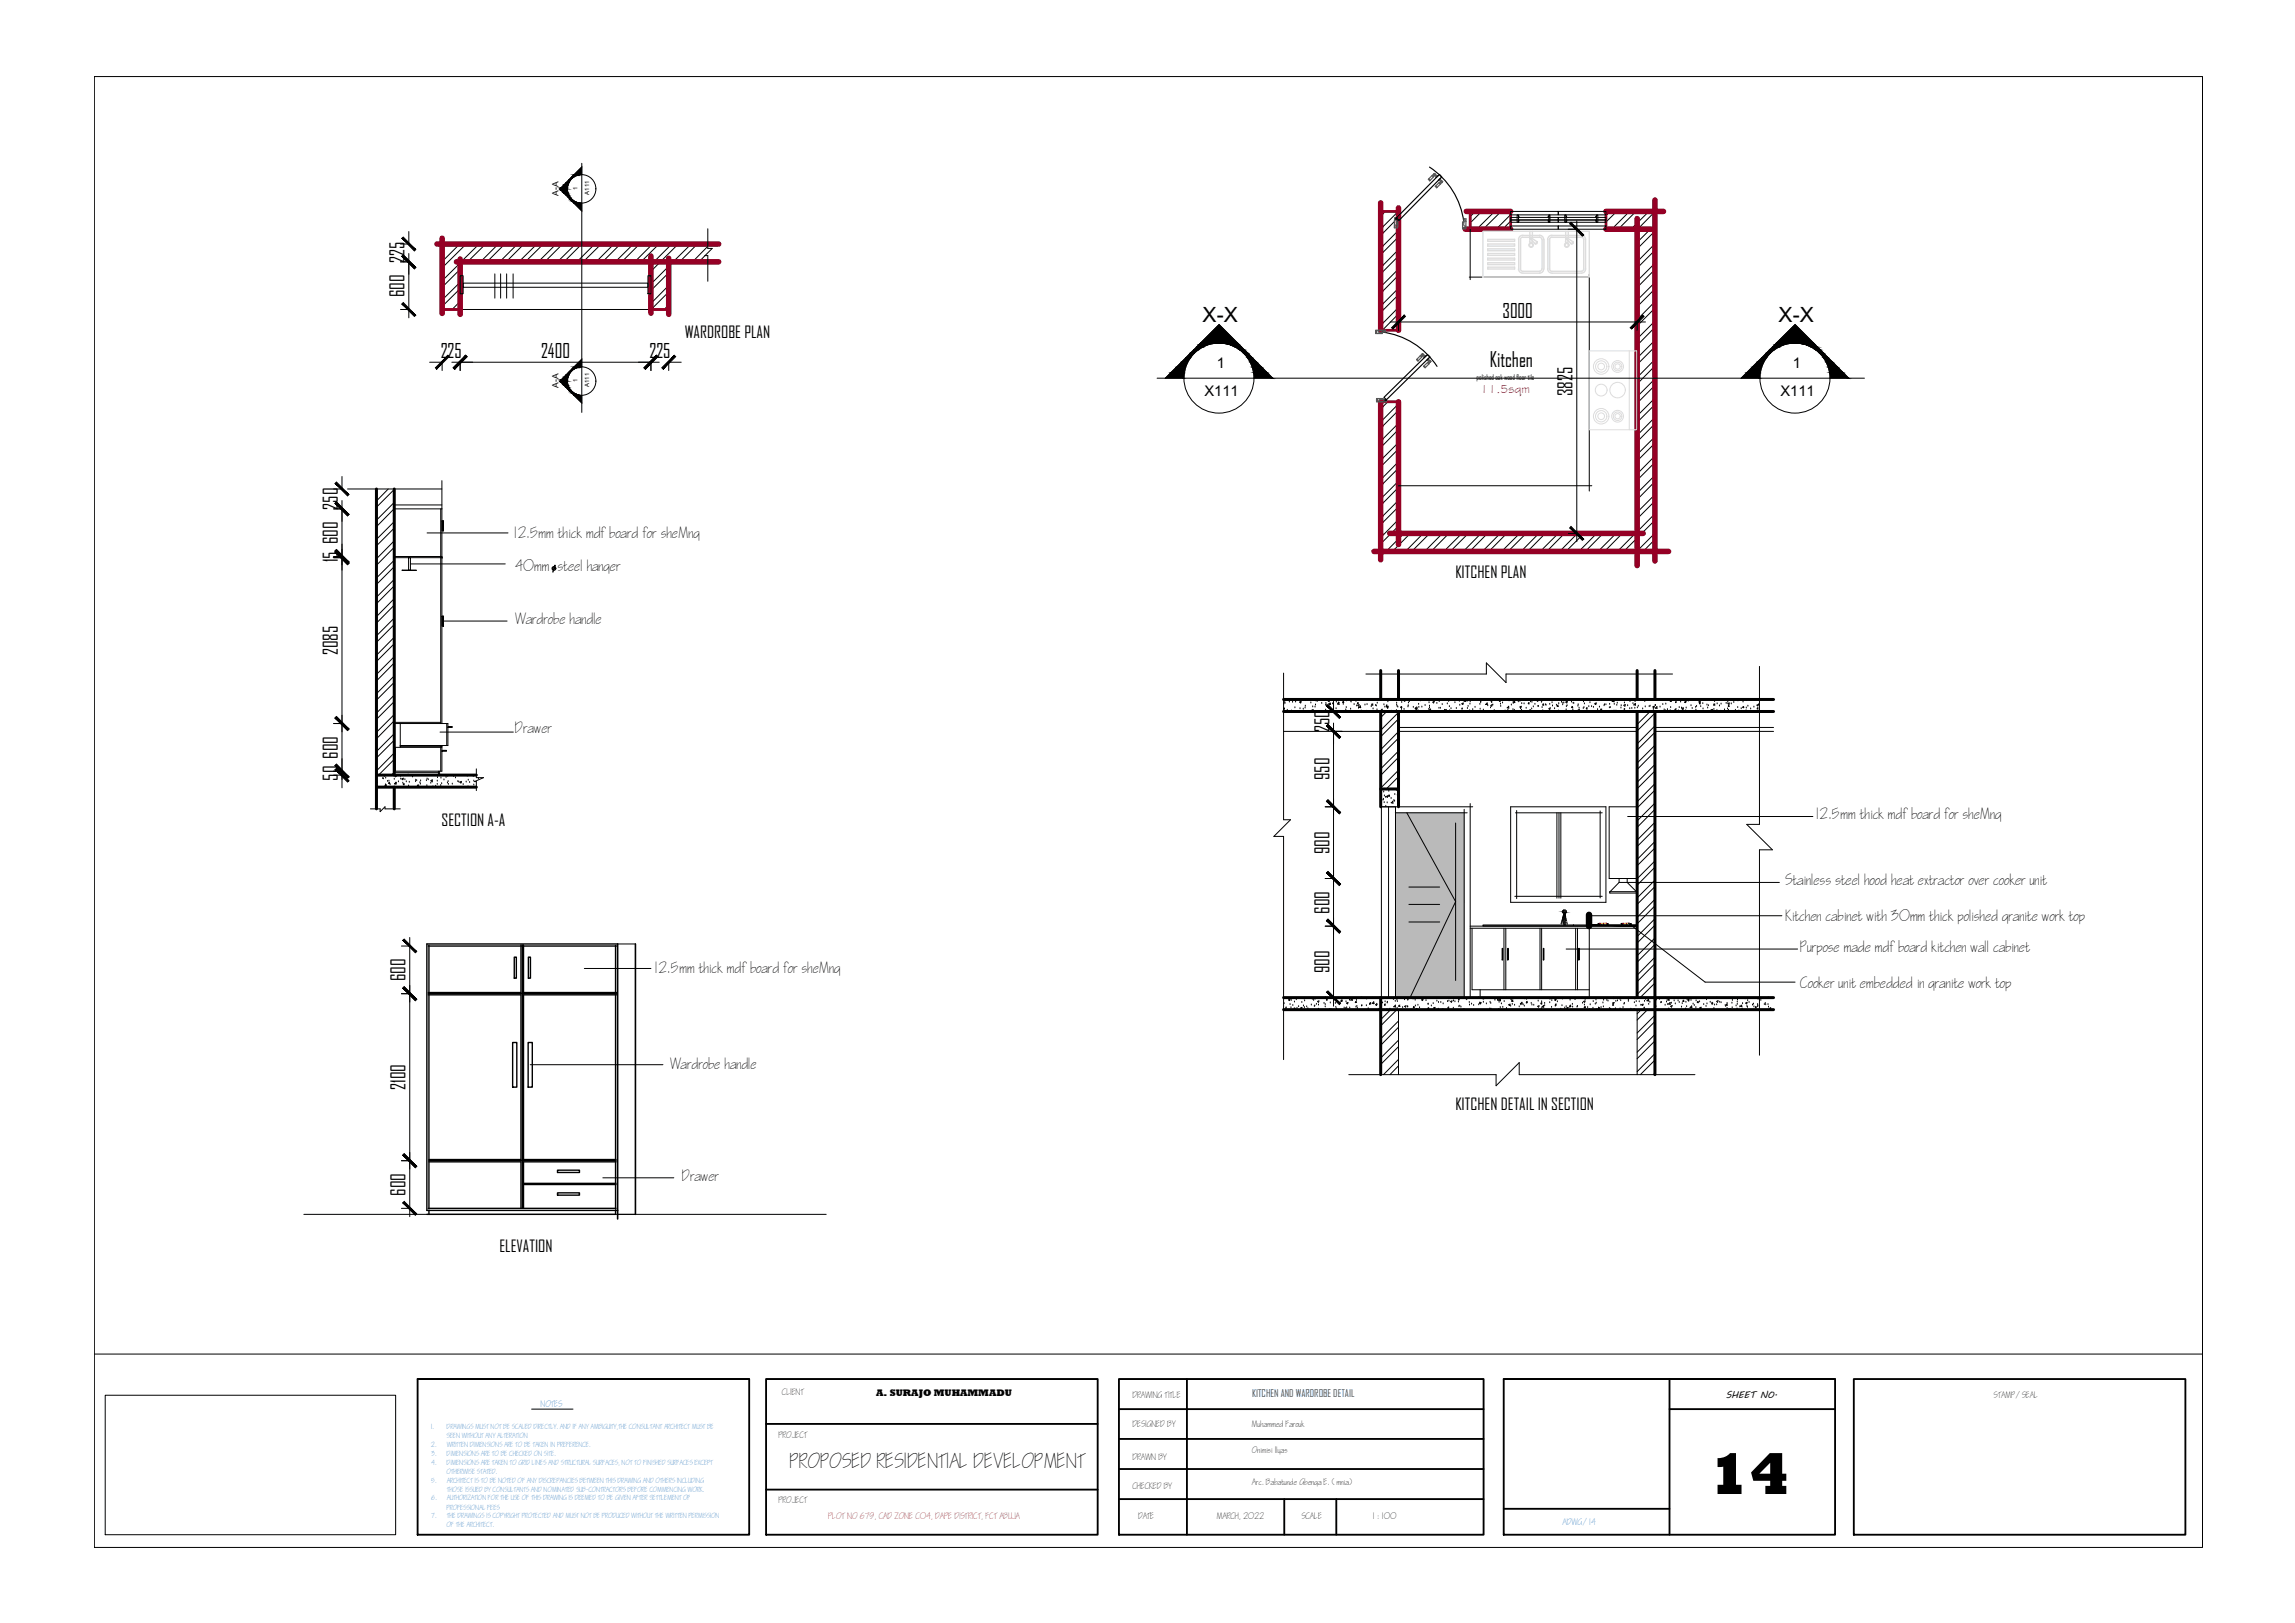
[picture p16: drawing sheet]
<svg xmlns="http://www.w3.org/2000/svg" width="420mm" height="297mm" viewBox="0 0 420 297" stroke-linecap="round" stroke-linejoin="round" font-family="sans-serif">
<defs><g id="words">
<text font-size="10.8" x="312.8" y="273.4">14</text>
<g font-size="3.9">
<text x="220.2" y="58.9">X-X</text>
<text x="325.6" y="58.9">X-X</text>
</g>
<text font-size="3.8" x="272.8" y="67.2">Kitchen</text>
<g font-size="3.6">
<text x="74.1" y="48.2" transform="rotate(-90 74.1 48.2)">225</text>
<text x="74.1" y="54.4" transform="rotate(-90 74.1 54.4)">600</text>
<text x="275.1" y="58.2">3000</text>
<text x="80.7" y="65.5">225</text>
<text x="99.1" y="65.5">2400</text>
<text x="118.9" y="65.5">225</text>
<text x="287.9" y="72.5" transform="rotate(-90 287.9 72.5)">3825</text>
<text x="61.8" y="93.3" transform="rotate(-90 61.8 93.3)">250</text>
<text x="61.8" y="99.6" transform="rotate(-90 61.8 99.6)">600</text>
<text x="61.8" y="102.9" transform="rotate(-90 61.8 102.9)">15</text>
<text x="61.8" y="119.9" transform="rotate(-90 61.8 119.9)">2085</text>
<text x="243.4" y="134" transform="rotate(-90 243.4 134)">250</text>
<text x="61.8" y="142.9" transform="rotate(-90 61.8 142.9)">50</text>
<text x="61.8" y="138.9" transform="rotate(-90 61.8 138.9)">600</text>
<text x="243.4" y="142.8" transform="rotate(-90 243.4 142.8)">950</text>
<text x="243.4" y="156.3" transform="rotate(-90 243.4 156.3)">900</text>
<text x="243.4" y="167.2" transform="rotate(-90 243.4 167.2)">600</text>
<text x="74.3" y="179.6" transform="rotate(-90 74.3 179.6)">600</text>
<text x="243.4" y="178.1" transform="rotate(-90 243.4 178.1)">900</text>
<text x="74.3" y="199.5" transform="rotate(-90 74.3 199.5)">2100</text>
<text x="74.3" y="218.9" transform="rotate(-90 74.3 218.9)">600</text>
</g>
<text font-size="3.5" x="144.7" y="268.6">PROPOSED RESIDENTIAL DEVELOPMENT</text>
<g font-size="3">
<text x="125.3" y="61.9">WARDROBE PLAN</text>
<text x="266.4" y="105.9">KITCHEN PLAN</text>
<text x="80.9" y="151.1">SECTION A-A</text>
<text x="266.4" y="203.1">KITCHEN DETAIL IN SECTION</text>
<text x="91.4" y="229.1">ELEVATION</text>
</g>
<g font-size="2.7">
<text x="222.8" y="67.3">1</text>
<text x="328.3" y="67.3">1</text>
<text x="220.5" y="72.5">X111</text>
<text x="326" y="72.5">X111</text>
</g>
<g font-size="2.6">
<text x="94.2" y="98.4">12.5mm thick mdf board for sheMng</text>
<text x="94.4" y="104.6">40mm steel hanger</text>
<text x="94.4" y="114.2">Wardrobe handle</text>
<text x="94.3" y="134.1">Drawer</text>
<text x="332.5" y="149.9">12.5mm thick mdf board for sheMng</text>
<text x="326.9" y="162">Stainless steel hood heat extractor over cooker unit</text>
<text x="326.9" y="168.5">Kitchen cabinet with 30mm thick polished granite work top</text>
<text x="120" y="178">12.5mm thick mdf board for sheMng</text>
<text x="329.6" y="174.2">Purpose made mdf board kitchen wall cabinet</text>
<text x="329.6" y="180.8">Cooker unit embedded in granite work top</text>
<text x="122.7" y="195.7">Wardrobe handle</text>
<text x="124.9" y="216.1">Drawer</text>
</g>
<text font-size="2.2" fill="#991b1e" x="271" y="72">11.5sqm</text>
<text font-size="1.9" fill="#105689" x="229.2" y="255.7">KITCHEN AND WARDROBE DETAIL</text>
<text font-size="1.8" x="160.4" y="255.5">A. SURAJO MUHAMMADU</text>
<text font-size="1.7" x="315.9" y="255.9">SHEET NO.</text>
<g font-size="1.6">
<text x="102.3" y="35.8" transform="rotate(-90 102.3 35.8)">A-A</text>
<text x="102.3" y="71" transform="rotate(-90 102.3 71)">A-A</text>
</g>
<g font-size="1.5" fill="#2776bb">
<text x="99" y="257.6">NOTES</text>
<text x="286.1" y="279.1">ADWG/14</text>
</g>
<g font-size="1.5">
<text x="143.2" y="255.2">CLIENT</text>
<text x="207.4" y="255.8">DRAWING TITLE</text>
<text x="365" y="255.9">STAMP/SEAL</text>
<text x="142.6" y="263.2">PROJECT</text>
<text x="207.4" y="261.2">DESIGNED BY</text>
<text x="229.2" y="261.1">Muhammed Farouk</text>
<text x="207.4" y="267.1">DRAWN BY</text>
<text x="229.2" y="265.9">Onimisi Ilyas</text>
<text x="142.6" y="275">PROJECT</text>
<text x="207.4" y="272.5">CHECKED BY</text>
<text x="229.2" y="271.7">Arc. Babatunde Gbenga E. (mnia)</text>
<text x="208.4" y="277.9">DATE</text>
<text x="222.8" y="277.9">MARCH, 2022</text>
<text x="238.3" y="277.9">SCALE</text>
<text x="251.4" y="277.9">1 : 100</text>
</g>
<text font-size="1.5" fill="#991b1e" x="151.7" y="278.1">PLOT NO 679, CAD ZONE C04, DAPE DISTRICT, FCT ABUJA</text>
<text font-size="1.4" x="270.3" y="69.6">polished oak wood floor tile</text>
<g font-size="1.2" fill="#2776bb">
<text x="78.9" y="261.6">1.</text>
<text x="81.8" y="261.6">DRAWINGS MUST NOT BE SCALED DIRECTLY. AND IF ANY AMBIGUITY,THE CONSULTANT ARCHITECT MUST BE</text>
<text x="81.8" y="263.2">SEEN WITHOUT ANY ALTERATION</text>
<text x="79" y="264.9">2.</text>
<text x="79" y="266.5">3.</text>
<text x="79" y="268.1">4.</text>
<text x="81.8" y="266.5">DIMENSIONS ARE TO BE CHECKED ON SITE.</text>
<text x="81.8" y="268.1">DIMENSIONS ARE TAKEN TO GRID LINES AND STRUCTURAL SURFACES, NOT TO FINISHED SURFACES EXCEPT</text>
<text x="81.8" y="269.7">OTHERWISE STATED.</text>
<text x="81.9" y="264.9">WRITTEN DIMENSIONS ARE TO BE TAKEN IN PREFERENCE.</text>
<text x="78.9" y="271.4">5.</text>
<text x="79" y="274.6">6.</text>
<text x="81.9" y="271.4">ARCHITECT IS TO BE NOTED OF ANY DISCREPANCIES BETWEEN THIS DRAWING AND OTHERS INCLUDING</text>
<text x="81.9" y="273">THOSE ISSUED BY CONSULTANTS AND NOMINATED SUB-CONTRACTORS BEFORE COMMENCING WORK.</text>
<text x="81.9" y="274.6">AUTHORIZATION FOR THE USE OF THIS DRAWING IS DEEMED TO BE GIVEN AFTER SETTLEMENT OF</text>
<text x="79" y="277.9">7.</text>
<text x="81.8" y="276.3">PROFESSIONAL FEES</text>
<text x="81.8" y="279.5">OF THE ARCHITECT.</text>
<text x="81.9" y="277.9">THE DRAWINGS IS COPYRIGHT PROTECTED AND MUST NOT BE PRODUCED WITHOUT THE WRITTEN PERMISSION</text>
</g>
<g font-size="1.1">
<text x="105.7" y="34.7" transform="rotate(-90 105.7 34.7)">1</text>
<text x="107.9" y="35.6" transform="rotate(-90 107.9 35.6)">A111</text>
<text x="105.7" y="69.9" transform="rotate(-90 105.7 69.9)">1</text>
<text x="107.9" y="70.8" transform="rotate(-90 107.9 70.8)">A111</text>
</g>
</g></defs>
<!-- layer: wall -->
<g fill="#000" stroke="#000" stroke-width=".18">
<path d="M105.1 37.2h1.4zM106.5 30.6v1.4h-1.4zM223.2 59.4l3.4 3.4h-6.8zM325.2 62.8l3.4-3.4 3.4 3.4zM105.1 72.3l1.4 .1zM105.1 67.1l1.4-1.4v1.4z"/>
<path d="M102.7 34.3l1.2 .3v-.3zM102.7 34.3l1.2 .3h-1.4z"/>
<path d="M102.5 34.6l1.4 .2v-.2zM102.5 34.6l1.4 .2h-1.2z"/>
<path d="M102.7 34.8l1.3 .5-.1-.5zM102.7 34.8l1.3 .5h-.8z"/>
<path d="M103.2 33.9l.7 .4 .1-.4zM103.2 33.9l.7 .4h-1.2z"/>
<path d="M103.2 35.3l1 .4-.2-.4zM103.2 35.3l1 .4h-.5z"/>
<path d="M103.7 33.4l.3 .5 .2-.5zM103.7 33.4l.3 .5h-.8z"/>
<path d="M103.7 35.7l.7 .5-.2-.5zM103.7 35.7l.7 .5h-.3z"/>
<path d="M104.1 33l.1 .4 .2-.4zM104.1 33l.1 .4h-.5z"/>
<path d="M104.1 36.2l.6 .3-.3-.3zM104.1 36.2l.6 .3h-.3z"/>
<path d="M104.4 32.6v.4l.3-.4zM104.4 32.6v.4h-.3z"/>
<path d="M104.4 36.5l.7 .3-.4-.3zM104.4 36.5l.7 .3h-.4z"/>
<path d="M105.1 37.2h1.4zM105.1 37.2h1.4v1.4z"/>
<path d="M104.7 32.3v.3l.4-.3zM104.7 32.3v.3h-.3z"/>
<path d="M104.7 36.8l.9 .2-.5-.2zM104.7 36.8l.9 .2h-.7z"/>
<path d="M104.9 32.1l.2 .2 .5-.2zM104.9 32.1l.2 .2h-.4z"/>
<path d="M104.9 37l1.1 .2zM104.9 37l1.1 .2h-.9z"/>
<path d="M105.1 32l.5 .1 .4-.1zM105.1 32l.5 .1h-.7z"/>
<path d="M105.1 32h1.4zM105.1 32h.9z"/>
<path d="M102.7 69.5l1.2 .3v-.3zM102.7 69.5l1.2 .3h-1.4z"/>
<path d="M102.5 69.8l1.4 .2v-.2zM102.5 69.8l1.4 .2h-1.2z"/>
<path d="M102.7 70l1.3 .5-.1-.5zM102.7 70l1.3 .5h-.8z"/>
<path d="M103.2 69l.7 .5 .1-.5zM103.2 69l.7 .5h-1.2z"/>
<path d="M103.2 70.5l1 .4-.2-.4zM103.2 70.5l1 .4h-.5z"/>
<path d="M103.7 68.6l.3 .4 .2-.4zM103.2 69l.5-.4 .3 .4z"/>
<path d="M103.7 70.9l.7 .4-.2-.4zM103.7 70.9l.7 .4h-.3z"/>
<path d="M104.1 68.2l.1 .4 .2-.4zM104.1 68.2l.1 .4h-.5z"/>
<path d="M104.1 71.3l.6 .4-.3-.4zM104.1 71.3l.6 .4h-.3z"/>
<path d="M104.4 67.8v.4l.3-.4zM104.4 67.8v.4h-.3z"/>
<path d="M104.4 71.7l.7 .3-.4-.3zM104.4 71.7l.7 .3h-.4z"/>
<path d="M105.1 72.3l1.4 .1zM105.1 72.4h1.4v1.3z"/>
<path d="M104.7 67.5v.3l.4-.3zM104.7 67.5v.3h-.3z"/>
<path d="M104.7 72l.9 .2-.5-.2zM104.7 72l.9 .2h-.7z"/>
<path d="M104.9 67.3l.2 .2 .5-.2zM104.9 67.3l.2 .2h-.4z"/>
<path d="M104.9 72.2l1.1 .1-.4-.1zM104.9 72.2l1.1 .1h-.9z"/>
<path d="M105.1 67.2l.5 .1 .4-.1zM105.1 67.2l.5 .1h-.7z"/>
<path d="M105.1 67.1h1.4zM105.1 67.1l.9 .1z"/>
<path d="M214.3 68.2l2.4 1 .1-1zM214.3 68.2l2.4 1h-3.3z"/>
<path d="M215.3 67.2l1.5 1 .2-1zM214.3 68.2l1-1 1.5 1z"/>
<path d="M216.3 66.3l.7 .9 .4-.9zM216.3 66.3l.7 .9h-1.7z"/>
<path d="M217.1 65.4l.3 .9 .6-.9zM217.1 65.4l.3 .9h-1.1z"/>
<path d="M217.9 64.6l.1 .8 .6-.8zM217.9 64.6l.1 .8h-.9z"/>
<path d="M218.6 64v.6l.8-.6zM217.9 64.6l.7-.6v.6z"/>
<path d="M219.1 63.5l.3 .5 .9-.5zM219.1 63.5l.3 .5h-.8z"/>
<path d="M219.5 63.1l.8 .4 .9-.4zM219.5 63.1l.8 .4h-1.2z"/>
<path d="M219.7 62.9l1.5 .2 1-.2zM219.5 63.1l.2-.2 1.5 .2z"/>
<path d="M219.8 62.8h3.4zM219.8 62.8l2.4 .1h-2.5z"/>
<path d="M223.2 62.8l3.5 .1zM223.2 62.8l3.5 .1z"/>
<path d="M224.2 62.9l2.7 .2-.2-.2zM224.2 62.9l2.7 .2h-1.7z"/>
<path d="M225.2 63.1l2.1 .4-.4-.4zM225.2 63.1l2.1 .4h-1.2z"/>
<path d="M226.1 63.5l1.7 .5-.5-.5zM226.1 63.5l1.7 .5h-.9z"/>
<path d="M226.9 64l1.6 .6-.7-.6zM226.9 64l1.6 .6h-.8z"/>
<path d="M227.7 64.6l1.5 .8-.7-.8zM227.7 64.6l1.5 .8h-.8z"/>
<path d="M228.4 65.4l1.7 .9-.9-.9zM228.4 65.4l1.7 .9h-1.2z"/>
<path d="M228.9 66.3l2.1 .9-.9-.9zM228.9 66.3l2.1 .9h-1.7z"/>
<path d="M229.3 67.2l2.7 1-1-1zM229.3 67.2l2.7 1h-2.5z"/>
<path d="M229.5 68.2l3.5 1-1-1zM229.5 68.2l3.5 1h-3.4z"/>
<path d="M319.8 68.2l2.4 1v-1zM319.8 68.2l2.4 1h-3.4z"/>
<path d="M320.8 67.2l1.4 1 .3-1zM320.8 67.2l1.4 1h-2.4z"/>
<path d="M321.7 66.3l.8 .9 .4-.9zM321.7 66.3l.8 .9h-1.7z"/>
<path d="M322.6 65.4l.3 .9 .5-.9zM321.7 66.3l.9-.9 .3 .9z"/>
<path d="M323.3 64.6l.1 .8 .7-.8zM323.3 64.6l.1 .8h-.8z"/>
<path d="M324 64l.1 .6 .7-.6zM324 64l.1 .6h-.8z"/>
<path d="M324.5 63.5l.3 .5 .9-.5zM324 64l.5-.5 .3 .5z"/>
<path d="M324.9 63.1l.8 .4 .9-.4zM324.9 63.1l.8 .4h-1.2z"/>
<path d="M325.2 62.9l1.4 .2 1-.2zM324.9 63.1l.3-.2 1.4 .2z"/>
<path d="M325.2 62.8h3.4zM325.2 62.8l2.4 .1h-2.4z"/>
<path d="M328.6 62.8l3.5 .1zM328.6 62.8l3.5 .1z"/>
<path d="M329.6 62.9l2.7 .2-.2-.2zM329.6 62.9l2.7 .2h-1.7z"/>
<path d="M330.6 63.1l2.1 .4-.4-.4zM330.6 63.1l2.1 .4h-1.1z"/>
<path d="M331.6 63.5l1.6 .5-.5-.5zM331.6 63.5l1.6 .5h-.8z"/>
<path d="M332.4 64l1.5 .6-.7-.6zM332.4 64l1.5 .6h-.7z"/>
<path d="M333.2 64.6l1.4 .8-.7-.8zM333.2 64.6l1.4 .8h-.8z"/>
<path d="M333.8 65.4l1.7 .9-.9-.9zM333.8 65.4l1.7 .9h-1.2z"/>
<path d="M334.3 66.3l2.2 .9-1-.9zM334.3 66.3l2.2 .9h-1.8z"/>
<path d="M334.7 67.2l2.7 1-.9-1zM334.7 67.2l2.7 1h-2.4z"/>
<path d="M335 68.2l3.5 1-1.1-1zM335 68.2l3.5 1h-3.4z"/>
<path d="M81.1 95.3l.1 1.9v-1.9zM81.1 95.3l.1 1.9h-.1z"/>
<path d="M80.7 101.9l.2 .2v-.2zM80.7 101.9l.2 .2h-.2z"/>
<path d="M81.1 112.8l.1 1.8v-1.8zM81.1 112.8l.1 1.8h-.1z"/>
<path d="M292.7 169.1l.2 .2v-.2zM292.7 169.1l.2 .2h-.2z"/>
<path d="M293.5 169.1l.2 .2v-.2zM293.5 169.1l.2 .2h-.2z"/>
<path d="M294.1 169.1l.2 .2v-.2zM294.1 169.1l.2 .2h-.2z"/>
<path d="M296.9 169.1l.2 .2v-.2zM296.9 169.1l.2 .2h-.2z"/>
<path d="M297.7 169.1l.2 .2v-.2zM297.7 169.1l.2 .2h-.2z"/>
<path d="M298.3 169.1l.3 .2v-.2zM298.3 169.1l.3 .2h-.3z"/>
<path d="M291.1 169.3l8.6 .2v-.2zM291.1 169.3l8.6 .2h-8.6z"/>
</g>
<g fill="none" stroke="#000" stroke-width=".18">
<path d="M17.3 14h385.9v269.2h-385.9zM106.5 30.6l-4 4 4 4M106.5 29.9v45.6M253.6 38.7l-.8 .8M256 38.7l-3.2 3.2M270.1 38.7l-.9 1M271.3 38.7l-2.1 2.1M273.6 38.7l-3.3 3.3M274.8 38.7l-3.3 3.3M276.6 38.7h8.7v.6h-8.7zM276.6 39.8h8.7v.5h-8.7zM276.6 39.3l-2.7 2.7"/>
<path d="M277.7 39.3h.3v1.4h-.3zM278 39.6l.1 .2zM283.4 39.6h.1v.2h-.1zM283.5 39.3h.3v1.4h-.3zM285.3 38.7h8.7v.6h-8.7zM285.3 39.8h8.7v.5h-8.7zM286.5 39.3h.2v1.4h-.2zM286.7 39.6l.1 .2zM292.1 39.6h.2v.2h-.2zM292.3 39.3h.2v1.4h-.2zM294.8 38.7l-.8 .8M296 38.7l-2 1.9"/>
<path d="M298.3 38.7l-3.2 3.3M299.5 38.7l-3.3 3.3M301.9 38.7l-3.3 3.3M303 38.7l-3.3 3.3M73.3 56.6h1.5M73.3 47.9h1.5M74.8 42.4v2.3h-1.5M74.8 46.4v11.8M81.8 44.7l-.9 .8M84.2 44.7l-3.3 3.2M84.2 50.5h.6v3.3h-.6zM84.2 48.1l-3.3 3.3"/>
<path d="M84.2 51.6l-3.3 3.3M84.2 55.2l-1.4 1.4M84.2 49.3l-3.3 3.3M84.2 52.8l-3.3 3.3M84.2 56.3l-.3 .3M84.2 56.6h35M84.8 51.8h33.8v.8h-33.8zM85.3 44.7l-4.4 4.3M87.7 44.7l-3.3 3.2M88.9 44.7l-3.3 3.2M90.6 50.1v4.5M91.2 44.7l-3.2 3.2"/>
<path d="M91.7 50.1v4.5M92.4 44.7l-3.2 3.2M92.8 50.1v4.5M93.9 50.1v4.5M94.7 44.7l-3.2 3.2M95.9 44.7l-3.2 3.2M98.3 44.7l-3.3 3.2M99.5 44.7l-3.3 3.2M101.8 44.7l-3.2 3.2M103 44.7l-3.3 3.2M105.4 44.7l-3.3 3.2M106.5 44.7l-3.2 3.2"/>
<path d="M108.9 44.7l-3.3 3.2M110.1 44.7l-3.3 3.2M112.4 44.7l-3.3 3.2M113.6 44.7l-3.3 3.2M116 44.7l-3.4 3.2M117.1 44.7l-3.3 3.2M118.6 50.5h.6v3.3h-.6zM119.5 44.7l-3.3 3.2M120.7 44.7l-3.4 3.2M122.4 48.7l-3.2 3.3M122.4 52.2l-3.2 3.3M122.4 55.8l-.8 .8"/>
<path d="M122.4 49.9l-3.2 3.3M122.4 53.4l-3.2 3.2M123 44.7l-3.8 3.8M124.2 44.7l-5 5M126.5 44.7l-3.3 3.2M127.7 44.7l-3.3 3.2M129.1 46.8l-1.1 1.1M129.1 46.8h.5v4.7M129.6 45.1l-2.8 2.8M129.6 41.9v3.6h.8l-1.3 1.3M254.5 58.9h46.7M255.3 40.6l-2.5 2.5"/>
<path d="M256 42.2l-3.2 3.2M256 45.7l-3.2 3.3M256 49.2l-3.2 3.3M256 52.7l-3.2 3.3M256 56.3l-3.2 3.3M256 59.8l-.6 .7M256 43.3l-3.2 3.3M256 46.9l-3.2 3.2M256 50.4l-3.2 3.3M256 53.9l-3.2 3.3M256 57.4l-2.9 3.1M256 58.9v1.6"/>
<path d="M269 50.7h22M269.2 42v9.2M276.6 41.4h8.7v.6h-8.7zM276.6 40.3h8.7v.4h-8.7zM276.6 40.5l-1.5 1.5M278 40.3l.1 .2zM283.4 40.3h.1v.2h-.1zM285.3 41.4h8.7v.6h-8.7zM285.3 40.3h8.7v.4h-8.7zM286.7 40.3h.2v.2h-.2zM287.1 42h1.6M288.7 40.4v58.7"/>
<path d="M291 50.2v39.7M292.1 40.3h.2v.2h-.2zM299.7 58.9v1.6M303 41.1l-3.3 3.3M303 44.6l-3.3 3.3M303 48.2l-3.3 3.2M303 51.7l-3.3 3.2M303 55.2l-3.3 3.3M303 58.8l-3.3 3.2M303 42.3l-3.3 3.3M303 45.8l-3.3 3.3M303 49.3l-3.3 3.3"/>
<path d="M303 52.9l-3.3 3.2M303 56.4l-3.3 3.2M303 59.9l-3.3 3.3M78.7 66.3h2.2v1.5M82.7 66.3h38M84.2 66.3v1.5M106.5 65.7l-4 4.1 4 3.9M119.2 66.3v1.5M124.7 66.3h-2.3v1.5M211.8 69.2h129.5M213.4 69.2l9.8-9.8 9.8 9.8M252.9 73.5l-.1 .2"/>
<path d="M254.1 73.5l-1.3 1.3M256 73.9l-3.2 3.3M256 77.5l-3.2 3.2M256 75.1l-3.2 3.3M256 78.6l-3.2 3.3M303 62.3l-3.3 3.2M303 65.8l-3.3 3.3M303 69.3l-3.3 3.3M303 72.9l-3.3 3.2M303 76.4l-3.3 3.3M303 79.9l-3.3 3.3M303 63.5l-3.3 3.2"/>
<path d="M303 67l-3.3 3.3M303 70.5l-3.3 3.3M303 74l-3.3 3.3M303 77.6l-3.3 3.3M318.8 69.2l9.8-9.8 9.9 9.8M61.1 93.1h1.5M62.6 87.2v2.3h-1.5M62.6 91.6v52.6M63.6 89.5h17.3M71.1 89.5l-2.2 2.2M72.2 91.9l-3.3 3.3M72.2 89.6l-3.3 3.2"/>
<path d="M72.2 95.5l-3.3 3.2M72.2 99l-3.3 3.3M72.2 93.1l-3.3 3.3M72.2 96.6l-3.3 3.3M72.2 93.1h8.7M72.2 92.4h8.7M78.2 97.5h14.8M80.7 93.1v39.3M80.9 95.3h.3v1.9h-.3zM80.9 88v44.4M81.1 95.3v1.9M256 81l-3.2 3.2"/>
<path d="M256 84.5l-3.2 3.3M256 88.1l-3.2 3.2M256 91.6l-3.2 3.2M256 95.1l-3.2 3.3M256 82.2l-3.2 3.2M256 85.7l-3.2 3.2M256 89.2l-3.2 3.3M256 92.8l-3.2 3.2M256 96.3l-3.2 3.2M256 88.9h35.4M257 97.6l-3.3 3.3M258.2 97.6l-3.3 3.3"/>
<path d="M260.6 97.6l-3.3 3.3M261.7 97.6l-3.3 3.3M264.1 97.6l-3.3 3.3M265.3 97.6l-3.3 3.3M267.6 97.6l-3.3 3.3M268.8 97.6l-3.3 3.3M271.1 97.6l-3.2 3.3M272.3 97.6l-3.2 3.3M274.7 97.6l-3.3 3.3M275.8 97.6l-3.2 3.3M278.2 97.6l-3.3 3.3M279.4 97.6l-3.3 3.3"/>
<path d="M281.7 97.6l-3.2 3.3M282.9 97.6l-3.2 3.3M285.3 97.6l-3.3 3.3M286.4 97.6l-3.2 3.3M287.1 97.6h1.6M288.8 97.6l-3.3 3.3M290 97.6l-3.3 3.3M292.3 97.6l-3.2 3.3M293.5 97.6l-3.3 3.3M295.9 97.6l-3.3 3.3M297 97.6l-3.2 3.3M299.4 97.6l-3.3 3.3"/>
<path d="M303 97.6l-3.4 3.3M303 95.2l-5.7 5.7M303 83.4l-3.3 3.3M303 87l-3.3 3.3M303 90.5l-3.3 3.3M303 94l-3.3 3.3M303 81.1l-3.3 3.3M303 84.6l-3.3 3.3M303 88.1l-3.3 3.3M303 91.7l-3.3 3.3M303 98.7l-2.2 2.2M61.1 101.9h1.5"/>
<path d="M61.1 102.1h1.5M72.2 103.7l-3.3 3.3M72.2 102.5l-3.3 3.3M72.2 106l-3.3 3.3M72.2 109.6l-3.3 3.3M72.2 113.1l-3.3 3.3M72.2 116.6l-3.3 3.3M72.2 100.2l-3.3 3.3M72.2 107.2l-3.3 3.3M72.2 110.7l-3.3 3.3M72.2 114.3l-3.3 3.3M72.2 117.8l-3.3 3.3"/>
<path d="M72.2 101.9h8.7M72.2 102.1h8.7M73.6 104.4h2.6zM74.8 102.1h.3v2.3h-.3zM75.1 103.2h17.4M80.9 112.8h.3v1.8h-.3zM81.1 112.8v1.8M81.2 113.7h11.6M61.1 132.4h1.5M72.2 120.2l-3.3 3.2M72.2 123.7l-3.3 3.3M72.2 127.2l-3.3 3.3"/>
<path d="M72.2 130.8l-3.3 3.2M72.2 134.3l-3.3 3.2M72.2 137.8l-3.3 3.3M72.2 121.3l-3.3 3.3M72.2 124.9l-3.3 3.2M72.2 128.4l-3.3 3.3M72.2 131.9l-3.3 3.3M72.2 135.5l-3.3 3.2M72.2 139l-2.9 2.9M72.2 132.4h9.8v4h-8.7M72.2 136.8h8.7M72.2 132.2h8.5"/>
<path d="M72.4 136.8v4.3M73.3 136.4h7.6v.3h-7.6zM73.3 132.4v4.4M80.6 134h13.4M80.7 136.4v4.7M80.9 137.3h.8v.2h-.8zM80.9 136.4v4.7h-8.7M81.8 132.4v4M82 133h.8v.1h-.8zM235 133.9h17.8M235 123.2v26.8h1.3l-3.1 3.1h1.8v40.8M235 128.9h.1"/>
<path d="M235.1 129.6l-.1 .2M235.1 129.6h-.1M235.2 129.8h.1M235.2 128.6h.1M235.2 128.7h.1M235.7 130h.1M235.9 130.2h.1M236.1 128.5h.1M236.4 130.1h.1M236.6 128.5h.1M237.1 129.5h.1M237.1 128.3h.1"/>
<path d="M237.2 128.5h.1M238 129.7h.1M238 128.6h.1M238.2 128.4l-.2 .1M238.2 128.4l-.1 .3-.1-.2M238.6 129.8h.1M238.9 129.6h.1M239 129.2h.1M239 128.2h.1M239 128h.1M239.4 128.1h.1M239.9 128.1h.1"/>
<path d="M240 128.7h.1M240.3 129.4h.1M240.4 129.9l-.2 .1 .1 .1 .1-.2M240.7 129.4h.1M240.7 128.1h-.2l.1-.1v.1M240.8 129h.1M241.1 128l-.2 .3M241.2 128v.3l-.3-.1M242 128.7h.1M242.7 130h.1M242.7 129.1h.1M242.7 128.7h.1"/>
<path d="M242.9 129h.1M243.2 128.1v.3M243.4 128.1l-.2 .2 .2 .1M243.5 128.7v.2l-.3-.1M243.5 128.7l-.2 .1M243.6 128.9h.1M244 128.8h.1M244.1 127.9v2.3h1.6M244.1 132.3v51.9M244.6 129.7h.1M244.6 128.5h.1M244.9 128.8l.3 .1"/>
<path d="M245 128.8h.1M245.1 128.7h.1M245.1 128.6l.1 .3M245.2 128.6l-.3 .3M245.7 130.2h.1M245.7 130.2h-.1M245.9 128.4v.2M245.9 128.9h.1M246 128.4l-.2 .2h.2M246.4 129.9h.1M246.5 129.5h.1M246.5 128.3h.1"/>
<path d="M247.2 128.3h.1M247.3 129.8h.1M247.4 128.5h.1M247.9 128.9h.1M248.2 128.4h.1M248.4 129.2h.1M248.5 128.6l.1 .2M248.7 128.6l-.2 .2h.2M248.7 129.6h.1M248.8 129.5h.3M248.8 128.9l-.2 .2M248.8 129v.2l-.2-.1"/>
<path d="M249 129.2l.1 .3M249.1 129.2l-.3 .3M249.2 130.1h.1M249.7 128.1h.1M249.9 129h.1M250.1 123.4h22v-2.1l3.6 3.6v-1.5h30.5M250.2 130.2h.1M250.3 128.9h.1M251 129.3h.1M251.2 128.8v.3M251.3 128.8l-.2 .2h.3M251.4 129.8h.1"/>
<path d="M251.8 129.1h.1M251.8 128h.1M252 129.2h.1M252.1 129.9h.1M252.1 128.7h.1M252.7 130.1l.3-.3 .1 .4M252.7 130l.4 .1M253.4 129h.1M253.5 129.4h.1M253.8 129.2h.1M253.8 129.1l.1 .2M253.9 130.2l-1.1 1.1"/>
<path d="M254 129l-.2 .2 .2 .1M254 129.7h.1M254.1 128.4h.1M254.1 129.3v.2l-.2-.1M254.2 129.2l-.3 .2M254.4 130.2h.1M254.7 130.2h.1M255.7 130h.1M255.7 128.7h.1M255.7 129h.1M255.8 129.3h.1M255.9 129.4h.1"/>
<path d="M256 128.2h.1M256 137.5l-3.2 3.2M256 131.6l-3.2 3.2M256 130.4l-3.2 3.2M256 133.9l-3.2 3.3M256 135.1l-3.2 3.2M256 138.6l-3.2 3.3M256 133.9h43.7M256 133.1h43.7M256.5 129.3v.2M256.6 129.8h.1M256.6 128.6h.1"/>
<path d="M256.6 129.3l-.1 .2h.2M257 129.8h.1M257.3 128.1l-.3 .1M257.3 128.1l-.1 .3-.2-.2M257.8 129.4h.1M257.8 129.2h.1M257.9 128.7h.1M258 128.4h.1M258.7 129.5h.1M259.1 129.5l.1 .3M259.2 129.5l-.1 .2 .2 .1M259.4 129.5h.1"/>
<path d="M259.5 129.5l-.3 .2M259.5 129.6l-.1 .2-.2-.1M259.7 130.1h.1M259.7 128.9h.1M259.8 129.5h.1M260 128.3h.1M260.3 129.4h.1M260.4 128.1h.1M260.9 129.1h.1M261.2 128.1h.1M261.6 129.8h.1M261.6 128.6h.1"/>
<path d="M261.7 129.2h.1M261.7 129.5h.1M261.8 129.8v.2M261.9 129.8l-.2 .2h.3M262.6 128.4l-.1 .3-.2-.2M262.6 128.4l-.3 .1M263.1 128.7h.1M263.2 128.2h.1M263.4 129.6h.1M263.5 128.4h.1M263.7 129.6h.1M264 128.9h.1"/>
<path d="M264.4 130l.1 .2M264.5 130h.1M264.6 130l-.2 .2h.2M264.8 129.9l-.1 .2-.2-.1M264.8 129.8l-.3 .2M265 128.8h.1M265.2 128.3h.1M265.2 128.4h.1M265.3 129.3h.1M265.4 128.1h.1M265.4 130.1h.1M265.6 129.7h.1"/>
<path d="M266.4 128.6h.1M266.6 129.7h.1M267.2 128.4h.1M267.2 130.2h.1M267.3 129.1h.1M267.6 129.8h.1M267.7 129.8h.1M267.9 128.7l-.3 .1M267.9 128.7l-.1 .2-.2-.1M268 128.3l.4 .1M268.1 128.4l.2-.3 .1 .3M268.6 129.7h.1"/>
<path d="M268.7 128.3h.1M268.8 129.3h.1M269.1 130.1h.1M269.1 128.9h.1M269.2 128.4h.1M269.6 128.2h.1M269.6 129.9h.1M270 129.5h.1M270.1 130.2h.1M270.1 130.1l-.1 .1M270.9 128.9h.1M271 129.8h.1"/>
<path d="M271.1 128.6h.1M271.1 128.5h.1M271.6 130h.1M271.9 128.9h.4M272 128.1h-.2l.1-.1v.1M272.2 128.7l.1 .3M272.3 128.7l-.3 .2M272.3 128.1h.1M272.4 129.2h.1M272.9 129.5h.1M272.9 128.3h.1M273.1 128.6h.1"/>
<path d="M273.1 128.5h.1M273.2 129l-.1 .2-.2-.1M273.2 128.9l-.2 .2M273.3 129h.1M273.6 130h.1M274.3 128.2h.1M274.5 128.1l.1 .3M274.7 128.1l-.2 .2 .2 .1M274.7 128.9h.1M274.7 129.3h.1M274.8 128.1h.1M275.1 128.7h.1"/>
<path d="M275.3 128.2h.1M275.5 130.1h.1M275.9 129.5l.3 .1M276.1 130h.1M276.2 129.3v.3M276.2 128h.1M276.2 129.2l-.3 .4M276.3 128.3h.1M276.7 129h.1M277 129.9h.1M277 128.5h.1M277 128.7h.1"/>
<path d="M277.2 128.4v.2M277.2 130h.1M277.3 128.4l-.1 .2h.2M278 128.4h.1M278.3 128.4h.1M278.4 129.7h.1M278.5 129.2l-.2 .2M278.5 129.3l-.1 .2-.1-.1M278.6 130h.1M278.6 128.8h.1M279 128.8h.1M279.4 128.2h.1"/>
<path d="M279.4 129.6h.1M279.8 128.6l.1 .2M279.9 130.1l.3 .1M280 128.6l-.2 .2h.2M280.1 129.9l.1 .3M280.2 129.9l-.3 .3M280.2 128.4h.1M280.4 129.8h.1M280.5 128.5h.1M280.7 129.4h.1M281 128.9h.1M281.6 129.3h.1"/>
<path d="M281.6 128.1l-.1 .3-.2-.2M281.6 128.1h-.3M282.2 128.5h.1M282.3 129.5h.1M282.4 128.3h.1M282.4 130.1h.1M282.5 128.8v.3M282.6 128.8l-.2 .2h.3M283 129h.1M283 129.1h.1M283.7 128.9h.1M283.8 129.6l-.1 .2-.2-.1"/>
<path d="M283.8 129.5l-.2 .2M284.1 128.6h.1M284.2 129.2h.1M284.6 129.7h.1M284.9 129.1h.1M285.1 129.1l.1 .2M285.3 129l-.2 .2 .2 .1M285.3 130.1h.1M285.4 128.8h.1M285.9 128.5h.1M286.1 129h.1M286.1 128.7h.1"/>
<path d="M286.3 128.7h.1M286.7 129.9h.1M286.8 129.3h.1M286.9 129.2h.1M286.9 128.4h-.2M286.9 128.4v.3l-.3-.2M287.7 128.5h.1M287.8 129.3v.2M287.9 129.3l-.2 .2h.3M288 129.9h.1M288 128.7h.1M288 128.1h.1"/>
<path d="M288.1 128.7h.1M288.9 129.2h.1M288.9 129h.1M289.1 129.6h.1M289.1 129.8l-.2 .2 .2 .1v-.2M289.9 129.7h.1M289.9 128.4h.1M290 129.5h.1M290.1 128.1h.1M290.1 128.8h.1M290.4 129.5l.1 .3M290.6 129.5l-.2 .2 .2 .1"/>
<path d="M290.9 129.3h.1M291 128.1h.1M291.1 128.6h.1M291.4 129.3h.1M291.7 129.5h.1M291.8 128.2h.1M292.1 128.9h.1M292.2 128.7l-.1 .2-.1-.1M292.3 128.7h-.3M292.5 129.9h.1M292.8 129.4h.1M293.1 129.8v.2"/>
<path d="M293.2 128.2h.1M293.2 129.8l-.2 .2h.3M293.7 129.2h.1M293.8 129h.1M294 129h.1M294.4 130.2h.1M294.5 130.1l-.2 .1M294.6 129.5h.1M294.7 128.9h.1M294.8 129.5h.1M295.1 130.2h.1M295.1 128.4l.3-.3 .1 .4"/>
<path d="M295.1 128.4h.4M295.5 130.1h.1M295.5 128.9h.1M295.7 130l.1 .2M295.9 130l-.2 .2h.2M296 129.1h.1M296.1 128.7h.1M296.8 129.6h.1M296.8 129.2h.1M297.3 129.9h.1M297.4 128.7h.1M297.4 129.8h.1"/>
<path d="M297.6 128.9l-.3 .1M297.6 129l-.1 .2-.2-.1M298 129.2h.1M298.4 129.7h.1M298.4 128.4h.1M298.5 130.2h.1M298.7 129.7h.1M299 128.8h.1M299.1 129h.3M299.1 129l.3-.3v.4M299.3 129.6h.1M299.3 128.4h.1"/>
<path d="M299.3 128.3h.1M299.7 130.2v.1M299.8 129.5h.1M299.9 129.2h.1M300.6 128h.1M300.7 128.1h.1M300.7 129.8h.1M301.1 128.4h.1M301.2 129.4h.1M301.2 128.1h.1M301.9 129.3h.1M302.1 129.2h.1"/>
<path d="M302.1 130.2l-2.4 2.4M302.7 129.8h.1M302.9 129.3l-.1 .2-.2-.1M302.9 129.2l-.3 .1M303 132.8l-3.3 3.3M303 136.4l-3.3 3.3M303 139.9l-3.3 3.3M303 130.5l-3.3 3.3M303 134l-3.3 3.3M303 137.5l-3.3 3.3M303 133.9h21.7M303 133.1h21.7"/>
<path d="M303 129.1h.1M303 129.6h.4M303.1 129.1h.1M303.3 128.1h.1M303.3 129.3l.1 .4M303.4 128.1h-.3l.1-.1v.1M303.4 129.3l-.3 .3M303.9 129.4h.1M304.4 128.9h.1M304.7 129.9h.1M304.9 130.1h.1M305 128.9h.1"/>
<path d="M305.3 129.9h.1M305.7 128.2l.2 .1 .1-.2-.2 .2 .2 .1M305.8 130.1h.1M305.8 128.1l.1 .3M305.9 129.5h.1M306 128.1h-.3M306.7 130h.1M306.7 128.6h.1M306.8 129.8h.1M306.9 128.6h.1M307.3 130v.2M307.3 130l-.3 .2"/>
<path d="M307.4 129.5h.1M307.7 128.5h.1M307.8 129.6h.1M308.1 129.8h.1M308.2 129.5l-.3 .1M308.2 129.6l-.1 .2-.2-.1M308.5 128.4v.2M308.6 130.1h.1M308.6 128.4l-.2 .2h.3M308.7 129.6h.1M308.7 128.4h.1M309.1 128.3h.1"/>
<path d="M309.6 129.2h.1M309.8 129.7h.1M310.4 129.5h.1M310.5 130h.1M310.6 129.3h.1M310.6 130.2h.1M310.6 128.1h.1M311.2 128.6v.2M311.3 128.6l-.2 .2h.2M311.3 128.4h-.3M311.3 128.4l-.1 .2-.2-.1M311.4 129.3h.1"/>
<path d="M311.7 128.8h.1M311.8 129.8h.1M312.5 129h.1M312.6 129.6h.1M312.8 129.2h.1M313.5 129.9l-.1 .2-.2-.1M313.5 129.8l-.3 .1M313.8 129.8h.1M313.8 128.8v.3M313.9 128.4h.1M313.9 128.8l-.2 .2h.3M314.3 130h.1"/>
<path d="M314.4 128.8h.1M314.8 129.2h.1M315 130.2h.1M315.1 128.9h.1M315.7 129.9h.1M316 128.7h.1M316.3 129.8h.1M316.3 128.5h.1M316.4 130h.1M316.4 128h.1M316.4 129.1l.1 .2M316.6 129l-.2 .2 .2 .1"/>
<path d="M316.6 128.7l-.1 .2-.2-.1M316.6 128.7h-.2M316.9 128.8h.1M317.4 128.6h.1M317.7 130h.1M318.1 129.5h.1M318.2 128.3h.1M318.3 130.1h.1M318.4 128.1h.1M318.8 129.7h.1M318.8 130.1l-.2 .1M318.8 130.2h.1"/>
<path d="M319.1 128.5h.1M319.1 129.3l.1 .2M319.2 129.3l-.1 .2h.2M319.7 130.1h.1M319.7 129.6h.1M319.7 128.2h.1M320 129.2h.1M320.1 128h.1M320.4 128.2h.1M320.5 129.8h.1M320.7 128.1h.1M321.1 129.4h.1"/>
<path d="M321.2 128.1h.1M321.6 130.2h.1M321.7 129.5l.1 .3M321.9 129.5l-.2 .2 .2 .1M321.9 128.9l-.3 .1M321.9 129l-.1 .2-.2-.1M321.9 129h.1M322.1 122v28.9h-2.3l4.7 4.6h-2.4v37.6M61.1 141.1h1.5M61.1 141.9h1.5M67.8 148h1.8v.5l.9-.8v.3h2.8M69 143h.1"/>
<path d="M69.1 143.9h.1M69.1 143.3h.1M70.1 142.5h.1M70.2 142.5h.1M70.4 142.1h.1M70.6 143.6h.1M70.6 142.4h.1M70.7 143.7v.2l-.2-.1M70.7 143.6l-.2 .1M71 143h.1M71.2 143h.1M71.2 143.2v.2"/>
<path d="M71.3 143.2l-.1 .2h.2M71.4 143.6h.1M72.2 142.6h.1M72.2 143.4l.3 .1M72.3 143.5h.1M72.4 142.2h.1M72.5 143.2v.3M72.5 143.3h.1M72.5 143.2l-.3 .3M72.6 142.1h.1M72.9 143.1h.1M73.3 142.1h.1"/>
<path d="M73.4 142.6h.1M73.7 143.3h.1M73.8 142.5l-.1 .2-.1-.1M73.9 143.4v.2M73.9 142.4l-.3 .1M74 143.4l-.2 .2h.2M74.1 142.7h.1M74.4 143.1h.1M74.7 141.9h.1M74.8 143.8h.1M74.9 143.2h.1M75.5 142.2h.1"/>
<path d="M76 144v.1M76.1 143h.1M76.1 143.9l-.3 .1M76.1 142.8h.1M76.2 144.1h.1M76.3 142.9h.1M76.4 143.8l.1 .3M76.5 143.8h.2M76.5 143.6v.3M76.7 143.6l-.5 .5M76.9 143.3h.1M77 143.5h.1"/>
<path d="M77 142.9h.1M78.1 142.9h.1M78.1 143.8h.1M78.2 142.6h.1M78.4 142.7h.1M78.9 143.3h.1M79.1 143.1h.1M79.2 143.9v.2M79.2 142.7l-.3 .1M79.2 142.8l-.1 .2-.2-.1M79.3 143.8l-.2 .3M79.8 143.9h.1"/>
<path d="M80.1 143.6h.1M80.1 143h.1M80.1 142.3h.1M80.3 141.4h-8.1l-.6 .5M80.3 141.1v.8M80.5 141.1v.8M80.7 143.8h.1M80.7 142.4h.1M80.9 143.4h.1M81.3 142.7h.1M81.7 142.3h.1M81.9 143.3h.1"/>
<path d="M82 142.1h.1M82 143h.1M82.1 143.6h.1M82.8 143.5h.1M83.1 142.1h.1M83.4 142.4h.1M83.8 143h.1M84 143.1h.1M84.4 143.3h.1M84.5 143.1l-.1 .2-.2-.1M84.5 143l-.3 .1M84.8 143.6h.1"/>
<path d="M85.3 143.1h.1M85.6 142h.1M85.7 144h.1M85.7 142.8h.1M86 143.2h.1M86.6 141.9l.1 .1M86.7 141.9l-.1 .1h.2M86.7 143h.1M86.7 143.7h.1M87.2 140.7v1.6h1.3l-1.6 .7h.3v1.7M87.6 142.5h.1M242.6 147.7h1.6"/>
<path d="M252.8 147.7h16.8M252.9 147.7h2.6v34.9h-2.6zM253.2 146.4h.1M253.3 146.3h.1M253.3 144.9h.1M253.4 146.9h.1M253.4 145.7h.1M253.5 144.4h.1M253.7 145.9h.1M253.7 147.6h.1M253.9 144.5h.1M254 146.9h.1"/>
<path d="M254 145.7v.2l-.2-.1M254.1 145.6l-.3 .2M254.2 147.7v34.9M254.3 144.8h.1M254.3 145.5v.3M254.4 145.5l-.2 .2h.2M254.7 146.1h.1M254.7 146.9l.3 .1M255 146.6v.4M255 146.6l-.3 .3M255.2 146.5h.1M255.3 146.6h.1"/>
<path d="M255.4 145.4h.1M255.5 148.8h13.1M255.7 144.7h.1M255.8 145.5h.1M255.9 144.6h.1M255.9 147h.1M256 147.3h.1M256 147.2h.1M256 141l-3.2 3.2M256 142.2l-2.2 2.2M257.6 148.8l8.9 16.2-8.4 17.6M266.5 150.6v28.9"/>
<path d="M268.1 148.1v34.5M269.2 147.1v35.5M276.6 147.7h17.4v17.4h-17.4zM277.5 148.8h15.8M277.7 148.3v16.2M285 148.8v15.6M285.4 148.8v15.6M285.8 148.8v15.6M292.9 148.4v15.9M298 149.4h33.9M299.7 147.7h-5.1v13.1h5.1M303 143.4l-3.3 3.3"/>
<path d="M303 147l-3.3 3.2M303 150.5l-3.3 3.3M303 154l-3.3 3.3M303 157.6l-3.3 3.2M303 141.1l-3.3 3.3M303 144.6l-3.3 3.3M303 148.1l-3.3 3.3M303 151.7l-3.3 3.2M303 155.2l-3.3 3.3M303 158.7l-3.3 3.3M73.5 173.1h1.6M75 171.6v51.1"/>
<path d="M107 177.2h12.2M113.1 172.8h3.2M242.6 169.5h1.6M242.6 160.8h1.6M257.9 165.5h5.7M257.9 168.7h5.7M257.9 162.3h5.7M269.2 169.5h30.5M269.2 169.9h30.5M269.5 169.9v11.2h21.5M271.5 169.3h19.3v.2h-19.3zM275 173.6h.1v2.1h-.1z"/>
<path d="M275.3 169.9v11.2M275.7 169.9v11.2M276 173.6h.1v2.1h-.1zM277.3 164h16M281.9 169.9v11.2M282.2 169.9v11.2M282.5 173.6h.2v2.1h-.2zM285.8 169v.1M285.8 168.8v.1M285.9 168.7h.1M285.9 168.6h.1M286 168.5h.1"/>
<path d="M286 168.4h.1M286 166.8v.2h.8v-.2M286 168.1v.1M286 167h.8M286 168.2v.1M286.1 168.1h.1M286.1 166.7v.1M286.1 166.8h.6M286.1 168h.1M286.2 167.8h.1M286.2 167.8v.1M286.2 166.8h.1"/>
<path d="M286.2 167.6v.1M286.2 168.7v.2M286.2 169h.1M286.3 166.5h.3v.3M286.3 167.5v.1M286.3 168.3v.1M286.3 168.5v.1M286.3 167v2.3h.3v-2.3M286.3 166.5v.3M286.3 167.4v.1M286.3 167.8h.1M286.3 167.2v.1"/>
<path d="M286.3 167.5v.2M286.3 167.9h.1M286.3 167l-.4 2.1M286.4 167.1v.1M286.4 167.3v.1M286.4 167.4l-.1 .1M286.4 167v.1M286.4 168.1h.1M286.4 168.3v.1M286.4 168.5v.2M286.4 168.8v.2M286.4 169.1v.1"/>
<path d="M286.5 167v.2M286.5 167.3h.1M286.5 167.4v.1M286.5 167.6v.1M286.5 167.8l-.1 .1M286.5 167.3l.1 .1M286.6 167.5v.1M286.6 167.7v-.1v.2M286.6 167.8v.1M286.6 168v.1M286.6 166.7l.1 .1M286.6 168.2v.1"/>
<path d="M286.6 168.4v.1M286.7 168v.1M286.7 168.7v.2M286.7 169.1h.1M286.7 168.3l.1 .2M286.7 173.7h42.4M286.9 168.7v.1M286.9 168.9v.3M288.5 169.9v11.2M288.8 169.9v11.2M289 173.6h.1v2.1h-.1zM290.6 167.6h35.6"/>
<path d="M290.6 169.5v.4M290.9 167.6h.1M291 169.9v12.7M291.1 169.1v.4M291.1 169.3h8.6M292.6 169.1h1.9M292.7 169.1h.2v.2h-.2zM293.5 169.1h.2v.2h-.2zM294.1 169.1h.2v.2h-.2zM294.7 163.2h4.9v.2h-4.9zM296.4 161.5h29.4M296.4 160.8v.7"/>
<path d="M296.4 161.5l-1.8 1.8M296.8 169.1h1.9M296.9 169.1h.2v.2h-.2zM297.7 169.1h.2v.2h-.2zM297.9 160.8v.7l1.7 1.7M298.1 169l14.1 10.7h16.4M298.3 169.1h.3v.2h-.3zM303 161.1l-3.3 3.2M303 164.6l-3.3 3.3M303 168.1l-3.3 3.3M303 171.7l-3.3 3.2M303 175.2l-3.3 3.3"/>
<path d="M303 178.7l-3.3 3.3M303 162.3l-3.3 3.2M303 165.8l-3.3 3.3M303 169.3l-3.3 3.3M303 172.8l-3.3 3.3M303 176.4l-3.3 3.3M303 179.9l-2.7 2.7M73.5 181.9h1.6M97.1 194.9h24.3M235.1 183.7h.1M235.4 184.6h.1M235.5 184.4h.1"/>
<path d="M236.1 182.9v.2l-.2-.1M236.2 183.9h.1M236.2 182.9l-.3 .1M236.3 184.4h.1M236.4 183.1h.1M236.7 184h.1M236.9 184.6h.1M237 183.4h.1M237.1 184.7h.1M237.3 183h.1M237.4 184.5h.1M237.7 184.2h.1"/>
<path d="M238.1 184.5l.2 .2M238.3 183.5h.1M238.3 184.4v.2M238.4 184.4h-.3M238.6 184.1h.1M238.7 182.8h.1M238.8 184.4h.1M238.8 183.2h.1M239.2 184.3h.1M239.4 184.6h.1M240.1 183.9h.1M240.2 182.8h.2"/>
<path d="M240.2 182.6l.1 .2M240.3 182.6l-.1 .2M240.5 183.1h.1M240.6 184.2h.1M240.7 184.1h.1M240.7 182.9h.1M241 183.8h.1M241.4 184.7h.1M241.4 183.9h.1M241.5 183.2l-.3 .1M241.5 183.2l-.1 .2-.2-.1M242.4 183.6h.1"/>
<path d="M242.6 183.9h.1M242.6 184.3h.1M242.6 182.6h1.6M242.7 182.6h.1M242.7 182.8h.1M242.9 182.8v.2M243 182.8l-.2 .2h.2M243.4 184.8h.1M243.5 183.6h.1M243.7 184.7l-.1 .1M243.7 184.7h-.3M244.5 183.6h.1"/>
<path d="M244.6 184.4h.1M244.7 184.7h.1M244.7 183.3h.1M245.5 183.3h.2M245.5 183l.1 .3M245.7 183.2h.1M245.7 183l-.2 .2M246.1 184.5h.1M246.4 184.6h.1M246.4 183.3h.1M246.5 184.4h.1M246.8 183.5l-.1 .2-.2-.1"/>
<path d="M246.8 183.5l-.3 .1M246.9 196.7h27v2l4.2-4.2v2.2h32.2M247.1 183h.1M247.1 184.5h.1M247.6 183h-.3l.3-.2v.3M247.9 182.8h.1M248.2 183.3v.2M248.2 184.3h.1M248.3 183.1h.1M248.3 183.3l-.2 .2h.3M248.4 184.2h.1M248.5 184.5h.1"/>
<path d="M249.2 182.6h.1M249.3 184.1h.1M249.4 182.7h.1M250.1 184.1h.1M250.2 182.8h.1M250.5 184.6h.1M250.7 183.9h.1M250.8 183.5l.1 .3M251 183.5l-.2 .2h.2M251.2 182.7h.1M251.2 183.6h.3M251.2 183.6l.3-.3v.4"/>
<path d="M251.4 183.7h.1M252.1 183.8h.1M252.1 183.8l-.3 .1M252.1 183.8l-.1 .2-.2-.1M252.5 184.7h.1M253.1 183.6h.1M253.2 182.8h.1M253.5 183.8v.2M253.6 183.3h.1M253.6 183.7l-.2 .2h.3M253.9 184.8h.1M254 183.6h.1"/>
<path d="M254 183.4h.1M254.4 184.8h.1M254.5 184.7h.1M254.6 184.8l-1.8 1.8M255.1 182.9h.1M255.1 184.2l.4 .1M255.1 182.6l-.1 .1M255.2 182.6l-.1 .2-.2-.1M255.4 183.3h.1M255.4 184l.1 .3M255.5 183.9l-.3 .4M255.7 183h.1"/>
<path d="M255.7 184.8l-2.9 2.9M255.8 184.5h.1M255.8 183.3h.1M256 184.8v11.9M256 186.9l-3.2 3.2M256 190.4l-3.2 3.2M256 193.9l-2.7 2.8M256 188l-3.2 3.3M256 191.6l-3.2 3.2M256 195.1l-1.5 1.6M256 182.6h6.6M256.1 184l.1 .2"/>
<path d="M256.3 183.9l-.2 .3h.2M256.8 184.4h.1M257.1 183h.1M257.4 184.1l-.1 .2-.2-.1M257.4 184.1l-.2 .1M257.7 184.3h.1M257.7 183h.1M257.8 183h.1M257.9 182.6h.1M258.7 182.8h.1M258.8 184.2v.2M258.9 184.2l-.2 .2h.3"/>
<path d="M259.1 183h.1M259.1 184.1h.1M259.4 184.6v.2M259.4 184.6l-.2 .2M259.6 184h.1M259.6 182.8h.1M259.9 184.4h.1M260.1 182.6h.1M260.5 182.9l-.2 .1M260.5 182.9l-.1 .2-.1-.1M261.1 183.1h.1M261.5 183.8h.1"/>
<path d="M261.5 184.4v.3M261.6 184.4l-.2 .2 .2 .1M262 184.1h.1M262.4 183.7h.1M262.7 184.4h-.2M262.7 184.4l-.1 .2-.1-.1M263.1 183.2h.1M263.3 184.7h.1M263.4 183.5h.1M263.8 183.5h.1M264.1 184.7v.1l.1-.1M264.2 183.7h.1"/>
<path d="M265 183.3h.1M265.1 184.5h.1M265.1 184.7h.1M265.2 184.4h.1M265.3 183.2h.1M265.8 183.2l-.1 .2-.1-.1M265.9 183.2l-.3 .1M266.1 184.5h.1M266.1 183.2h.1M266.4 183.3h.1M267 183.4h.1M267 183h.1"/>
<path d="M267.1 184.2h.1M267.1 183h.1M267.3 184.2h.1M267.5 184.3h.1M268 184.7v.1M268.1 184.7h-.3M268.4 182.9h.1M268.5 183h.1M269 183.5h.1M269 183.9h.1M269.1 182.7h.1M269.4 183.8h.1"/>
<path d="M269.8 184h.1M270.7 182.6h.1M270.7 183.9h.1M270.9 183.7h.1M270.9 183.6h.1M271 181.1v1.5M271.1 183.5l-.2 .1 .2 .1v-.2M271.5 182.6l.1 .2M271.6 183.4h.1M271.6 182.6l-.1 .2h.2M272.1 183.7h.1M272.8 184.7h.1"/>
<path d="M272.8 183.4h.1M272.9 183.6h.1M273 184.7h.1M273.7 183h.1M274.2 182.8v.2M274.3 182.8l-.1 .2 .5 .1M274.4 184.7h.1M274.4 183.4h.1M274.7 184.4h.1M274.7 182.8v.4M274.7 183.2h.1M274.7 182.8l-.3 .3"/>
<path d="M274.9 183.7h.1M275.1 184.4h.1M275.4 183.3h.1M275.8 184.6h.1M275.8 182.7h.1M276.4 183.8v.2l-.2-.1M276.5 183.8l-.3 .1M276.6 184.2h.1M276.6 182.9h.1M276.8 183.1h.1M276.8 183l.1 .3M276.9 183.8h.1"/>
<path d="M277 183l-.2 .3h.2M277.3 184h.1M278.1 184.3h.1M278.3 183.7l.3-.3v.4M278.3 183.7h.4M278.4 183.9h.1M278.5 182.7h.1M278.8 183.9h.1M279.1 184.2h.1M279.1 182.8h.1M279.4 183.6h.1M279.5 183.3v.2"/>
<path d="M279.5 182.6l-.2 .1M279.6 182.6l-.1 .2-.2-.1M279.6 183.3l-.2 .2h.3M280 182.7h.1M280.3 183.6h.1M280.5 183.9h.1M280.8 184h.1M281.6 183.2h.1M281.8 184.1l-.3 .1M281.8 184.1l-.1 .2-.2-.1M282.1 183.7h.2M282.2 183.5v.3"/>
<path d="M282.2 184.6h.1M282.2 183.3h.1M282.3 183.5l-.2 .2M282.3 184.3h.3M282.3 184.3l.3-.3v.4M282.8 183.6h.1M282.8 184.1h.1M283.7 183.5h.1M283.8 182.9h.1M284.1 184.4h.1M284.1 183.1h.1M284.3 182.7h.1"/>
<path d="M284.7 184.2h.1M284.8 183.8v.2M284.9 182.9l-.1 .2-.2-.1M284.9 183.7l-.2 .2h.2M284.9 182.9l-.3 .1M285.1 183.3h.1M285.8 184.7h.1M286 184.1h.1M286 182.8h.1M286.3 182.8h.1M286.5 184.5h.1M286.5 184.7v.1"/>
<path d="M286.6 184.7l-.2 .1M286.7 184.2h.1M287.1 184.4l-.1 .2-.2-.1M287.1 184.4h-.2M287.4 184.4h.1M287.4 184.2h.2M287.4 183h.1M287.4 184l.1 .2M287.6 183.9l-.2 .3M287.9 183.8h.1M287.9 184.3h.1M288.2 182.8h.1"/>
<path d="M288.4 182.9h.1M288.7 184.3h.1M288.8 184.2h.1M289.7 183.6h.1M289.8 182.7h.1M290.1 183.9h.1M290.1 184.2l.1 .2M290.2 182.9h.1M290.2 183.2l-.3 .1M290.2 183.2l-.1 .2-.2-.1M290.2 184.2l-.2 .2h.3M290.7 184.4h.1"/>
<path d="M291 184.8h.1M291.1 183.9h.1M291.6 184.5h.1M291.7 183.3h.1M292.1 183.8h.1M292.2 183h.1M292.2 183.6h.1M292.4 184.7h-.3M292.4 184.7v.1M292.7 184.5h.1M292.7 184.4l.1 .3M292.9 184.4l-.2 .2 .2 .1"/>
<path d="M293.1 184.4h.1M293.5 183.6h.1M293.5 184.3h.1M293.6 183h.1M294.2 183.1h.1M294.4 183.2h.1M294.6 184.6h.1M294.9 184.7h.1M295.2 184h.1M295.4 182.7h.1M295.4 184h.1M295.4 182.8h.1"/>
<path d="M295.5 184.7h-.1M295.5 183.5l-.3 .1 .2 .1 .1-.2M295.7 184.6h.1M295.8 183.3h.1M296.1 183.2h.1M296.5 182.8h.1M296.6 184.7h.1M296.7 183.1h.1M297.1 184.4h.1M297.3 183.8h.1M297.3 182.8h.1M297.4 183.6h.1"/>
<path d="M297.9 182.6h.1M298.1 183h.1M298.1 183.3h.1M298.6 184.7h.1M299.2 184.7h.1M299.2 183.5h.1M299.3 182.8h.1M299.5 184.1h.1M299.6 183.3h.1M299.7 184.8v11.9M300.1 183.3h.1M300.4 184h.1"/>
<path d="M300.4 184.8l-.7 .7M300.5 182.7h.1M300.8 183.8l-.2 .1M300.8 183.8l-.1 .2-.2-.1M301 184.6h.1M301 184.5h.1M301.1 183.3h.1M301.3 182.9h.1M301.5 183.1l.3 .1M301.6 184.8l-1.9 1.9M301.7 182.9h.1M301.8 182.9v.3"/>
<path d="M301.8 183.8h.1M301.8 182.9l-.3 .3M302 183.4h.1M302.9 182.6v.2M302.9 182.6l-.1 .2h.2M302.9 184.2h.1M303 183h.1M303 182.2l-.4 .4M303 185.8l-3.3 3.3M303 189.3l-3.3 3.3M303 192.8l-3.3 3.3M303 196.4l-.3 .3"/>
<path d="M303 186.9l-3.3 3.3M303 190.5l-3.3 3.3M303 194l-2.7 2.7M303.1 184.2h.1M303.2 183h.1M303.8 182.6l-.1 .1M303.9 182.6l-.1 .2-.1-.1M304 183.5h.1M304.2 183.5h.1M304.8 184h.1M304.9 182.7h.1M305.1 183.4h.1"/>
<path d="M305.2 183.1h.1M305.3 183.9h.1M305.5 182.8v.2M305.5 183.7l.3 .1M305.5 184.7h.1M305.6 182.8l-.2 .2h.2M305.7 183.5l.1 .4M305.8 183.5l-.3 .3M306 183.6h.1M306.1 184.1l-.1 .2-.1-.1M306.2 184l-.3 .2M306.5 183.2h.1"/>
<path d="M306.7 183.7h.1M307.2 183.2h.1M307.4 183.5h.1M307.8 184.3h.1M308 183.7h.1M308.1 183l.1 .3M308.3 183l-.2 .3h.2M308.6 184.7h.1M308.7 183.4h.1M308.8 184.2h.1M308.8 182.9h.1M309.2 183.3h.1"/>
<path d="M309.2 182.9v.2l-.3-.1M309.2 182.8l-.2 .2M309.4 184.4l.3-.3v.3M309.4 184.4h.4M309.6 183.1h.1M309.8 182.8h.1M310 183.8h.1M310.2 184h.1M310.5 184.4h.1M310.5 183.2h.1M310.8 183.3v.2M310.9 183.3l-.2 .2h.3"/>
<path d="M311.2 183.3h.1M311.4 184.3l-.2 .1M311.4 184.4v.2l-.2-.1M311.7 182.8h.1M311.9 183.9h.1M312.3 184.2h.1M312.4 183h.1M312.5 183.7h.1M313.1 183.4h.1M313.4 183.6h.1M313.4 183.5l.1 .3M313.6 183.5l-.2 .2h.2"/>
<path d="M313.6 184.8h.1M313.8 184.6h.1M313.9 183.9h.1M314.3 183.9h.1M314.3 182.7h.1M314.5 183.1l-.2 .2M314.5 183.2v.2l-.2-.1M314.8 183.4h.1M315.1 183.5h.1M315.8 184h.1M315.9 184.2h.1M316.1 183.8v.2"/>
<path d="M316.2 183.6h.1M316.2 184.6h.1M316.2 183.7l-.1 .2 .2 .1M316.5 184.8h.1M316.7 184.7v.1M316.8 184.6l-.3 .1M317.1 183.6h.1M317.1 184.4h.1M317.2 183.1h.1M317.8 184.1h.1M318 184.7h.1M318.1 183.4h.1"/>
<path d="M318.1 183.8h.1M318.1 183h.1M318.5 184.3h.1M318.7 184l.1 .2M318.9 183.9l-.2 .3h.2M318.9 184.7h.1M319 183.7h.1M319.5 182.8h.1M319.8 184.2h.1M319.8 183.5v.2l-.2-.1M319.9 183.4l-.3 .2M319.9 184.4h.1"/>
<path d="M320 183.1h.1M320.2 183.5h.1M320.8 183.9h.1M321 183.8h.1M321.1 184.3h.1M321.4 184.2v.2M321.5 184.2l-.1 .2h.2M321.8 183.9h.1M321.8 184.2h.1M321.8 184.1h.1M321.9 182.9h.1M322.4 183.1h.1"/>
<path d="M323 183.9h.1M323.2 183.6h.1M323.3 183.9h.1M323.7 183.9h.1M323.7 182.6h.1M323.8 184.3h.1M324 184.7h.2M324.1 184.4v.3M324.2 184.4l-.2 .2M324.5 182.7h.1M73.5 212.4h1.6M110.4 215.6h13"/>
<path d="M55.6 222.3h95.7M73.5 221.1h1.6M17.3 247.8h385.9M19.3 255.4h53.1v25.5h-53.1zM97.3 257.9h7.6M140.3 252.4h60.7M204.9 252.4h66.7"/>
<circle cx="106.5" cy="34.6" r="2.6"/>
<circle cx="106.5" cy="69.7" r="2.6"/>
<circle cx="223.2" cy="69.2" r="6.4"/>
<circle cx="328.6" cy="69.2" r="6.4"/>
</g>
<g fill="none" stroke="#000" stroke-width=".34">
<path d="M76.5 252.4h60.7v28.5h-60.7zM76.5 252.4h60.7M140.3 252.4h60.7v28.5h-60.7zM204.9 252.4h66.7v28.5h-66.7zM204.9 257.9h66.7M217.3 252.4v28.5M275.3 252.4h60.7v28.5h-60.7zM275.3 252.4h60.7M305.6 257.9h30.4M305.6 252.4v28.5M339.4 252.4h60.7v28.5h-60.7zM140.3 272.6h60.7"/>
<path d="M140.3 260.6h60.7M204.9 263.4h66.7M204.9 268.9h66.7M204.9 274.4h66.7M235.1 274.4v6.5M244.6 274.4v6.5M275.3 276.1h30.3"/>
</g>
<g fill="none" stroke="#950025" stroke-width="1">
<path d="M252.8 37.1v23.4M256 38.1v22.4M268.4 38.7h8.2M294 38.7h10.5M303 36.6v66.1M80 44.7h51.6M80.9 43.6v13.8M83.6 47.9h48M84.2 47.4v10.1M119.2 46.9v10.4M122.4 47.3v10.2M268.3 42h8.3"/>
<path d="M294 42h8.3M299.7 40v63.5M252.8 73.5v28.9M256 73.5v26.2M254.4 97.6h46.4M251.5 100.9h54"/>
</g>
<path d="M252.8 38.7h3.2M269.2 38.7v3.3M276.6 38.7v3.3M294 38.7v3.3M80.9 56.6h3.3M119.2 56.6h3.2M252.8 73.5h3.2M252.8 60.5h3.2" fill="none" stroke="#950025" stroke-width=".51"/>
<!-- layer: WINDOORS -->
<g fill="none" stroke="#545454" stroke-width=".21">
<path d="M255.7 39.9h-.4v1.8h.6v-1.2M261.6 32.7l.2 .3M262.2 32.1l.2 .3M262.3 32l.2 .3-.8 .8-.2-.3zM262.3 32.1l.4-.3 .1 .1-.3 .4M262.5 31.9l.1 .2M262.6 31.8l-.1 .1M262.6 31.8h.1M262.7 32.1l.2 .2M262.8 34.1l.7-.7 .3 .2-.8 .8zM262.8 32l.3 .2M262.8 32.5l.5-.3z"/>
<path d="M262.8 34l.3 .3M263.3 33l.4-.4-.3 .5zM263.4 33.4l.3 .3M263.5 32.9l.3 .3M263.6 33.4l.3-.3 .2 .1-.4 .4M263.7 32.8l.2 .3M263.7 33.2l.2 .2M264.1 33.3l-.2 .1M255.7 40.3v.8l-.4 .1M255.9 41.4l-.6 .1M267.8 41.5l.2 .2h.4M268 40h.4v1.9h-.6v-1.3h.2z"/>
<path d="M268 40.5v.8l.4 .1M268.1 40l.3 .6M251.8 60.5l1.9-.1v.4h-.6v.2h-1.3zM252.1 60.5l-.1 .3 .2 .2M252.3 72.9l-.1 .6M252.3 60.5l.1 .3h.8M253.2 60.5l.5 .2M253.2 72.9h-1.2v.6h1.8v-.3M253.4 73.2h-.8l-.1 .3M259.4 65.7l.3 .3M260 65.1l.3 .3M260.1 65l.3 .3-.8 .8-.3-.3z"/>
<path d="M260.5 64.7l.4 .5M260.5 64.7l-.2 .2 .2 .2M260.5 64.7l-.4 .4M260.5 65.1l.3 .2M260.6 67.1l.8-.8 .3 .2-.8 .8zM260.6 65.4l.4-.3 .1 .1-.4 .3zM260.6 64.9l-.3 .3M260.7 67l.3 .2M261.3 66.4l.3 .2M261.4 65.9l.2 .2M261.5 66.3l.3-.3 .2 .1-.4 .4M261.5 65.7l.2 .3"/>
<path d="M261.5 65.6l-.3 .4zM261.6 66.2l.2 .1M262 66.2l-.2 .1"/>
</g>
<path d="M255.5 39.9l-.2 .5M255.7 39.9v.6h.2M261.7 30.6a14.1 14.1 0 0 1 6.3 10M263.5 31.9l.4 .5-7.8 7.9-.4-.4zM253 60.8a14.1 14.1 0 0 1 10.1 6.3M253.2 72.9v.3h.6M253.4 72.7l7.9-7.8 .5 .4-8 7.9zM253.8 73.3l-.5 .2" fill="none" stroke="#000" stroke-width=".21"/>
<path d="M263.9 33.4h.1z" fill="#545454" stroke="#545454" stroke-width=".18"/>
<!-- layer: Others 1 -->
<g fill="none" stroke="#dcdcdc" stroke-width=".18">
<path d="M291 78.6v-14.4h8.6v14.4M291 78.7h8.6M298.3 64.2v14.5"/>
<circle cx="293.1" cy="67.1" r="1.42"/>
<circle cx="293.1" cy="76.2" r="1.42"/>
<circle cx="293.1" cy="71.4" r="1.08"/>
<circle cx="293.1" cy="67.1" r="1.04"/>
<circle cx="293.1" cy="76.2" r="1.04"/>
<circle cx="293.1" cy="67.1" r=".61"/>
<circle cx="293.1" cy="76.2" r=".61"/>
<circle cx="296.1" cy="71.4" r="1.42"/>
<circle cx="296.1" cy="67.1" r="1.08"/>
<circle cx="296.1" cy="76.2" r="1.08"/>
<circle cx="296.1" cy="67.1" r=".78"/>
<circle cx="296.1" cy="76.2" r=".78"/>
<circle cx="296.1" cy="76.2" r=".49"/>
<circle cx="296.1" cy="67.1" r=".49"/>
</g>
<!-- layer: 0 -->
<g fill="none" stroke="#dcdcdc" stroke-width=".25">
<path d="M271.5 42.3h19.5v8.4h-19.5zM272.4 43.8h4.9v.4h-4.9zM272.4 44.7h4.9v.3h-4.9zM272.4 45.6h4.9v.3h-4.9zM272.4 46.4h4.9v.3h-4.9zM272.4 47.2h4.9v.4h-4.9zM272.4 48.1h4.9v.3h-4.9zM272.4 48.9h4.9v.3h-4.9zM278 49.2a.78 .78 0 0 0 .8 .8M278 43.9v5.3M278.3 49.2l.3 .4 .2 .1M278.4 43.9v5.3"/>
<path d="M278.8 43.4l-.2 .1-.3 .3M278.8 43.1a.78 .78 0 0 0-.8 .7M278.8 43.4h3.1M278.8 43.1h3.1M280.1 42.3v1.9M280.4 43.6l1 .6-.3 .5-.8-.9M280.5 44.2a.28 .28 0 0 1-.2 .2 .28 .28 0 0 1-.3-.2M280.5 42.3v1.3M280.5 44.1v.1M281.4 44.2v.3l-.3 .1M281.8 43.4l.3 .1 .2 .3M281.8 43.1a.78 .78 0 0 1 .8 .7"/>
<path d="M282.3 49.2l-.2 .4-.3 .1h-3M282.3 43.9v5.3M282.6 49.2a.78 .78 0 0 1-.8 .8h-3M282.7 43.9v5.3M283.3 49.2a.78 .78 0 0 0 .8 .8h5.4M283.4 43.9v5.3M283.7 49.2l.2 .4 .2 .1h5.4M283.7 43.9v5.3M284.1 43.4l-.2 .1-.2 .3M284.1 43.1a.78 .78 0 0 0-.8 .7M284.1 43.4h5.4M284.1 43.1h5.4"/>
<path d="M286.6 42.3v1.9M287 43.6l1 .6-.3 .5-.8-.9M287.1 44.2a.28 .28 0 0 1-.3 .2 .28 .28 0 0 1-.2-.2M287.1 42.3v1.3M287.1 44.1v.1M288 44.2v.3l-.3 .1M289.5 43.4l.2 .1 .2 .3v5.4M289.5 43.1a.78 .78 0 0 1 .8 .7v5.4M289.9 49.2l-.2 .4-.2 .1M290.3 49.2a.78 .78 0 0 1-.8 .8"/>
<circle cx="280.3" cy="43.7" r=".15"/>
<circle cx="280.3" cy="44.9" r=".4"/>
<circle cx="280.3" cy="44.9" r=".32"/>
<circle cx="286.8" cy="44.9" r=".4"/>
<circle cx="286.8" cy="44.9" r=".32"/>
<circle cx="286.8" cy="43.7" r=".15"/>
</g>
<g fill="#000" stroke="#000" stroke-width=".18">
<path d="M73.8 55.4l-.2 .2 2.5 2.1zM73.6 55.6l2.5 2.1-.2 .2z"/>
<path d="M73.6 43.6l2.5 2.1-2.3-2.3zM73.6 43.6l2.5 2.1-.2 .2z"/>
<path d="M73.6 46.9l2.3 2.3 .2-.3zM73.6 46.9l.2-.2 2.3 2.2z"/>
<path d="M73.6 46.9l2.3 2.3 .2-.3zM73.6 46.9l.2-.2 2.3 2.2z"/>
<path d="M257.1 57.7l-2.1 2.5 2.3-2.3zM257.1 57.7l-2.1 2.5-.2-.2z"/>
<path d="M287.4 40.9l2.3 2.3 .2-.2zM287.6 40.7l2.3 2.3-2.5-2.1z"/>
<path d="M300.7 57.7l-2.2 2.3 .2 .2zM300.7 57.7l.3 .2-2.3 2.3z"/>
<path d="M79.7 67.3l.2 .3 2.1-2.6zM82 65l.2 .3-2.3 2.3z"/>
<path d="M85.3 65l-2.1 2.6 2.3-2.3zM85.3 65l-2.1 2.6-.2-.3z"/>
<path d="M85.3 65l-2.1 2.6 2.3-2.3zM85.3 65l-2.1 2.6-.2-.3z"/>
<path d="M117.9 67.3l.3 .3 2-2.6zM120.2 65l.2 .3-2.2 2.3z"/>
<path d="M117.9 67.3l.3 .3 2-2.6zM120.2 65l.2 .3-2.2 2.3z"/>
<path d="M123.4 65l-2 2.6 2.3-2.3zM123.4 65l-2 2.6-.2-.3z"/>
<path d="M61.6 88.2l-.3 .3 2.6 2zM61.3 88.5l2.6 2-.3 .3z"/>
<path d="M61.3 92.1l2.3 2.3 .3-.3zM61.3 92.1l.3-.2 2.3 2.2z"/>
<path d="M61.3 92.1l2.3 2.3 .3-.3zM61.3 92.1l.3-.2 2.3 2.2z"/>
<path d="M287.6 96.4l-.2 .2 2.5 2.1zM287.4 96.6l2.5 2.1-.2 .2z"/>
<path d="M61.3 100.8l2.6 2.1-2.3-2.3zM61.3 100.8l2.6 2.1-.3 .2z"/>
<path d="M61.3 100.8l2.6 2.1-2.3-2.3zM61.3 100.8l2.6 2.1-.3 .2z"/>
<path d="M61.3 101l2.3 2.3 .3-.2zM61.3 101l.3-.2 2.3 2.3z"/>
<path d="M61.3 101l2.3 2.3 .3-.2zM61.3 101l.3-.2 2.3 2.3z"/>
<path d="M61.6 139.9l-.3 .2 2.6 2.1zM61.3 140.1l2.6 2.1-.3 .2z"/>
<path d="M61.6 139.9l-.3 .2 2.6 2.1zM61.3 140.1l2.6 2.1-.3 .2z"/>
<path d="M61.6 131.1l-.3 .3 2.6 2zM61.3 131.4l2.6 2-.3 .3z"/>
<path d="M61.3 131.4l2.3 2.3 .3-.3zM61.3 131.4l.3-.3 2.3 2.3z"/>
<path d="M243.1 128.9l-.2 .3 2.5 2zM242.9 129.2l2.5 2-.2 .3z"/>
<path d="M242.9 132.8l2.3 2.3 .2-.2zM242.9 132.8l.2-.2 2.3 2.3z"/>
<path d="M242.9 132.8l2.3 2.3 .2-.2zM242.9 132.8l.2-.2 2.3 2.3z"/>
<path d="M61.3 140.8l2.3 2.3 .3-.2zM61.3 140.8l.3-.2 2.3 2.3z"/>
<path d="M243.1 159.5l-.2 .3 2.5 2zM242.9 159.8l2.5 2-.2 .3z"/>
<path d="M243.1 146.4l-.2 .2 2.5 2.1zM242.9 146.6l2.5 2.1-.2 .2z"/>
<path d="M242.9 146.6l2.3 2.3 .2-.2zM242.9 146.6l.2-.2 2.3 2.3z"/>
<path d="M73.7 172.1l2.3 2.3 .3-.2zM73.7 172.1l.3-.2 2.3 2.3z"/>
<path d="M243.1 168.2l-.2 .3 2.5 2zM242.9 168.5l2.5 2-.2 .3z"/>
<path d="M242.9 168.5l2.3 2.3 .2-.3zM242.9 168.5l.2-.3 2.3 2.3z"/>
<path d="M242.9 159.8l2.3 2.3 .2-.3zM242.9 159.8l.2-.3 2.3 2.3z"/>
<path d="M74 180.6l-.3 .2 2.6 2.1zM73.7 180.8l2.6 2.1-.3 .2z"/>
<path d="M73.7 180.8l2.3 2.3 .3-.2zM74 180.6l2.3 2.3-2.6-2.1z"/>
<path d="M242.9 181.6l2.5 2-2.3-2.2zM242.9 181.6l2.5 2-.2 .3z"/>
<path d="M74 219.9l-.3 .2 2.6 2.1zM73.7 220.1l2.6 2.1-.3 .2z"/>
<path d="M74 211.2l-.3 .2 2.6 2zM73.7 211.4l2.6 2-.3 .3z"/>
<path d="M73.7 211.4l2.3 2.3 .3-.3zM74 211.2l2.3 2.2-2.6-2z"/>
</g>
<!-- layer: wall -->
<g fill="none" stroke="#000" stroke-width=".55">
<path d="M68.9 89.5v58.5M72.2 89.5v52.4M235 130.2h89.7M235 128h89.7M252.8 122.7v5.3M252.8 130.2v17.5M256 122.7v5.3M256 130.2v17.5M299.7 122.7v5.3M299.7 130.2v52.4M303 122.7v5.3M303 130.2v66.5"/>
<path d="M68.9 141.9h18.3M68.9 144.1h18.3M72.2 144.1v3.9M252.8 144.4h3.2M235 182.6h89.7M235 184.8h89.7M252.8 182.6v14.1"/>
</g>
<g fill="#bababa" stroke="#bababa" stroke-width=".18">
<path d="M257.6 148.8l10.5 16.2v-16.2zM257.6 148.8l10.5 16.2h-1.6z"/>
<path d="M255.5 148.8l11 16.2-8.9-16.2zM255.5 148.8l11 16.2h-11z"/>
<path d="M266.5 165l1.6 17.6v-17.6zM266.5 165l1.6 17.6h-10z"/>
<path d="M255.5 165l2.6 17.6 8.4-17.6zM255.5 165l2.6 17.6h-2.6z"/>
</g>
<path d="M293 169.1l-.1-.1 .2 .1M293.6 169.1v-.1l.1 .1M293.8 169.1l.1-.1v.1M294 169.1l.1-.1v.1M297.2 169.1l-.1-.1 .2 .1M297.8 169.1l.1-.1v.1M298.1 169.1v-.1v.1M298.3 169.1v-.1v.1" fill="none" stroke="#991b1e" stroke-width=".18"/>
<path d="M293.3 169.1v-.1l.1 .1M297.5 169.1v-.1l.1 .1M298 169l.1 .1" fill="none" stroke="#f1eb1f" stroke-width=".18"/>
<path d="M293.8 169.1v-.1l.1 .1" fill="none" stroke="#f4ee51" stroke-width=".18"/>
<g fill="#636466" stroke="#636466" stroke-width=".18">
<path d="M286.1 166.8h.6zM286.1 166.8h.6zM286.1 166.8h.6zM286.1 166.8h.6z"/>
<path d="M286.1 166.8h.6zM286.1 166.8h.6zM286.1 166.8h.6zM286.1 166.8h.6zM286.1 166.8h.6zM286.1 166.8h.6zM286.1 166.8h.6zM286.1 166.8h.6z"/>
<path d="M286.1 166.8h.6zM286.1 166.8h.6zM286.1 166.8h.6zM286.1 166.8h.6z"/>
<path d="M286.1 166.8h.7zM286.1 166.8h.7zM286.1 166.8h.7zM286.1 166.8h.7z"/>
<path d="M286.1 166.8h.7zM286.1 166.8h.7zM286 166.8h.8zM286 166.8h.8z"/>
<path d="M286 166.8l.8 .2v-.2zM286 166.8l.8 .2h-.8z"/>
</g>
<path d="M290.9 167.4v2.1" fill="none" stroke="#000" stroke-width="1.2"/>
<g fill="none" stroke="#000" stroke-width=".25">
<path d="M101.5 103.9l.1-.4-.4 1.2M78.4 173.1h34.5M78.5 173v48.2M94.1 175.2h.4v3.8h-.4zM95.4 172.9v8.8h-17M95.6 172.9v48.2M95.8 172.9v8.8h17.1M96.7 175.2h.4v3.8h-.4zM112.7 173v48.3M113.1 172.8h-35v48.7h35M78.4 182.1h17v30.1h-16.9M78.4 181.9h34.5"/>
<path d="M93.9 190.8h.7v8.2h-.7zM96.7 190.8h.8v8.2h-.8zM112.9 182.1h-17.1v30.1h17M78.5 212.4h34.3M78.5 212.6h16.9v8.5M102.1 214.2h4v.4h-4zM102.1 218.3h4v.4h-4zM112.8 216.8h-17v4.3M112.8 212.6h-17v4h17M78.4 221.1h34.4M78.5 221.5v.8M112.7 221.5v.8h-34.6"/>
<circle cx="101.4" cy="104" r=".32"/>
</g>
<path d="M113.1 172.8v50.3M116.3 172.8v49.5" fill="none" stroke="#000" stroke-width=".3"/>
<use href="#words"/>
</svg>
